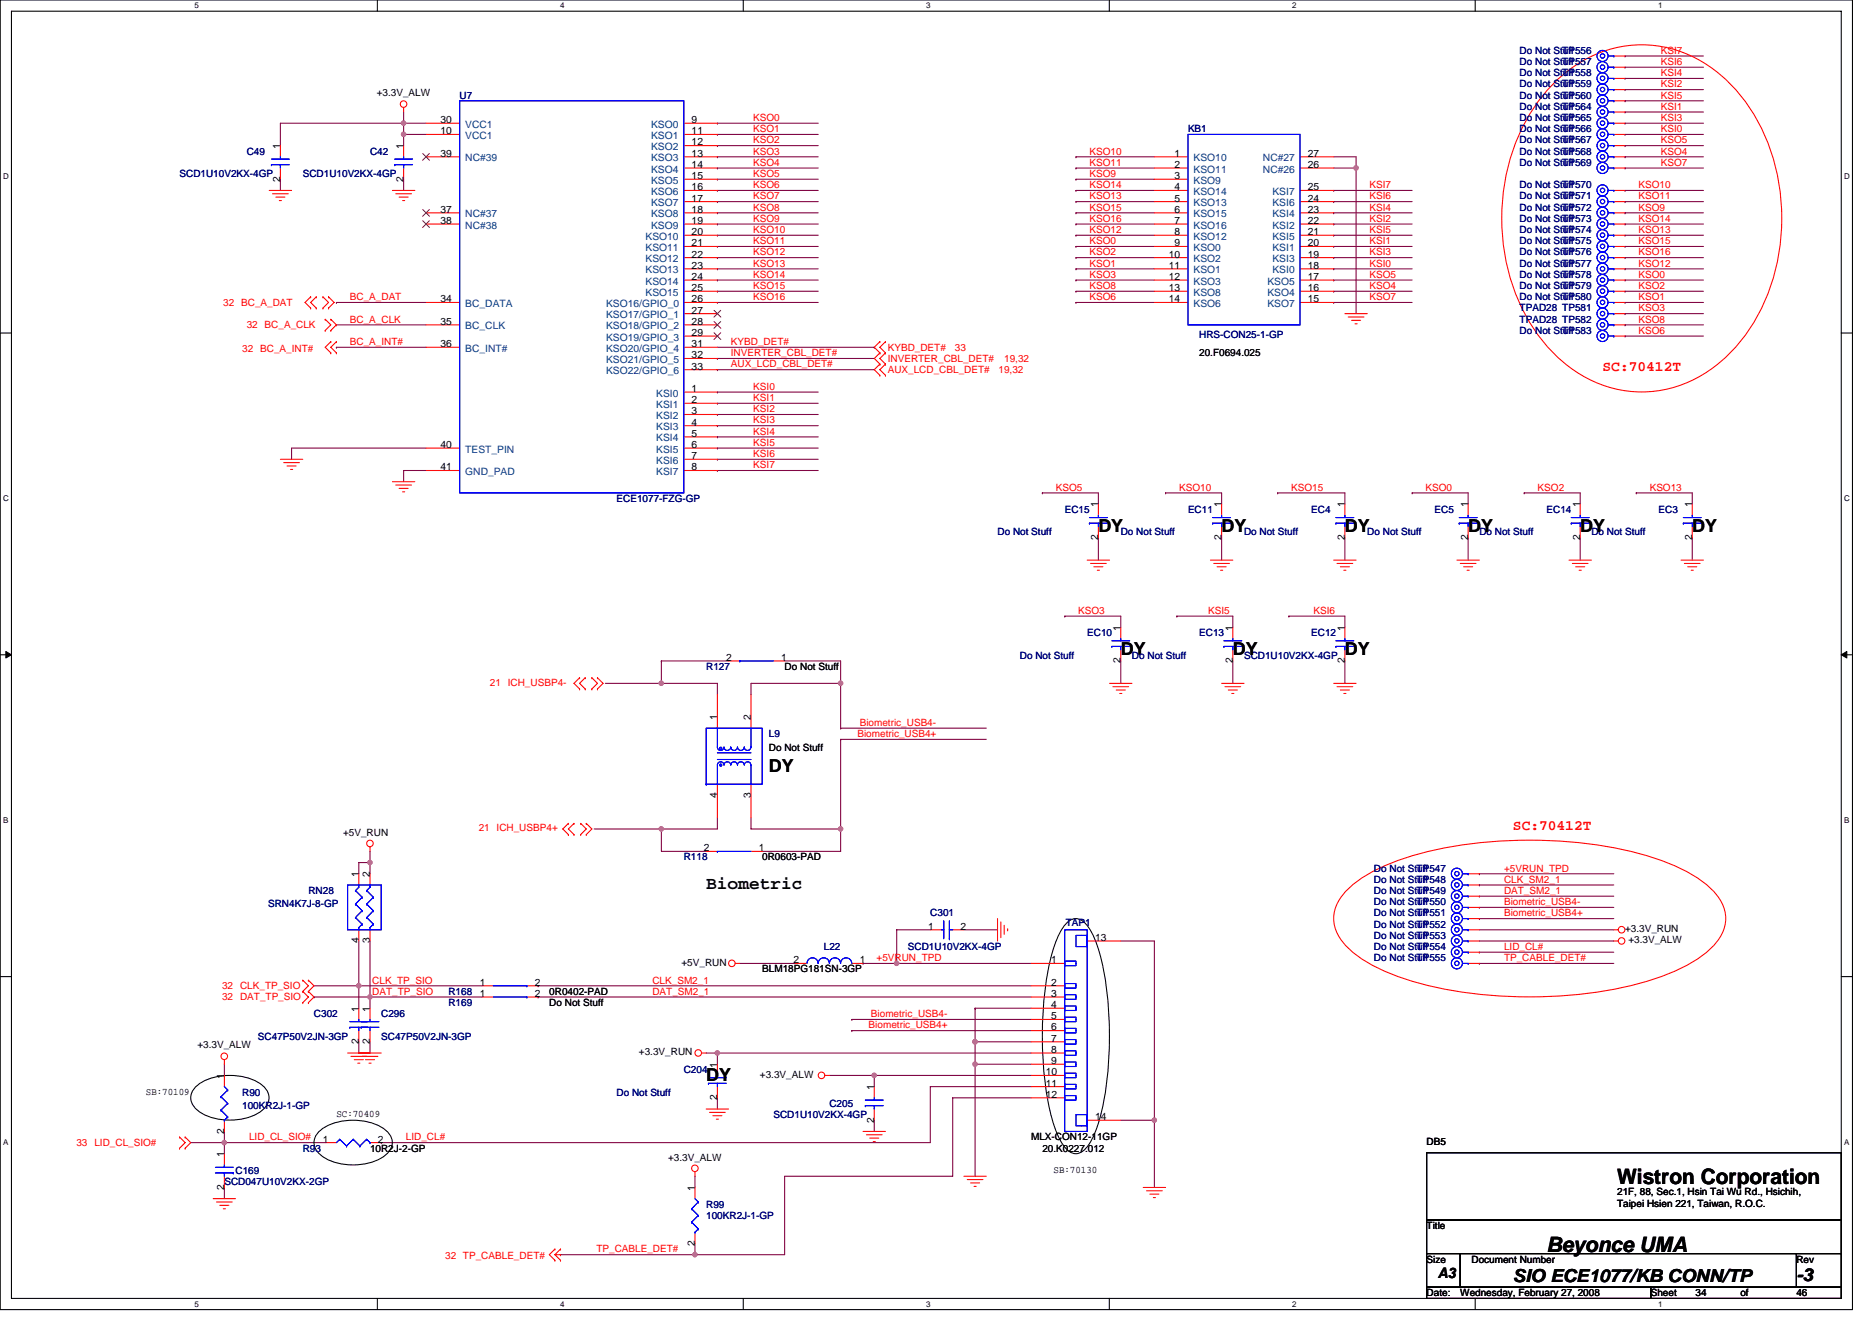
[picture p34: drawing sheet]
<svg xmlns="http://www.w3.org/2000/svg" width="297mm" height="210mm" viewBox="0 0 297 210" stroke-linecap="round" stroke-linejoin="round" font-family="sans-serif">
<defs><g id="words">
<g font-size="3.4">
<text x="256.6" y="187.9">Wistron Corporation</text>
<text x="245.4" y="198.7">Beyonce UMA</text>
</g>
<g font-size="2.8">
<text x="174.3" y="84.4">DY</text>
<text x="193.8" y="84.4">DY</text>
<text x="213.4" y="84.4">DY</text>
<text x="233" y="84.4">DY</text>
<text x="250.7" y="84.4">DY</text>
<text x="268.5" y="84.4">DY</text>
<text x="177.8" y="104">DY</text>
<text x="195.6" y="104">DY</text>
<text x="213.4" y="104">DY</text>
<text x="122" y="122.5">DY</text>
<text x="112.1" y="141">Biometric</text>
<text x="112.1" y="171.6">DY</text>
<text x="240.1" y="203.5">SIO ECE1077/KB CONN/TP</text>
<text x="285" y="203.3">-3</text>
</g>
<g font-size="2.3" fill="#f00">
<text x="254.3" y="58.8">SC:70412T</text>
<text x="240.1" y="131.7">SC:70412T</text>
</g>
<text font-size="2.3" x="228.2" y="202.9">A3</text>
<g font-size="1.6" fill="#000080">
<text x="241.1" y="8.5">Do Not Stuff</text>
<text x="241.1" y="10.3">Do Not Stuff</text>
<text x="247.9" y="8.5">TP556</text>
<text x="247.9" y="10.3">TP557</text>
<text x="72.9" y="15.6">U7</text>
<text x="241.1" y="12.1">Do Not Stuff</text>
<text x="241.1" y="13.9">Do Not Stuff</text>
<text x="241.1" y="15.6">Do Not Stuff</text>
<text x="241.1" y="17.4">Do Not Stuff</text>
<text x="247.9" y="12.1">TP558</text>
<text x="247.9" y="13.9">TP559</text>
<text x="247.9" y="15.6">TP560</text>
<text x="247.9" y="17.4">TP564</text>
<text x="188.5" y="21">KB1</text>
<text x="241.1" y="19.2">Do Not Stuff</text>
<text x="241.1" y="21">Do Not Stuff</text>
<text x="241.1" y="22.8">Do Not Stuff</text>
<text x="247.9" y="19.2">TP565</text>
<text x="247.9" y="21">TP566</text>
<text x="247.9" y="22.8">TP567</text>
<text x="28.5" y="28.1">SCD1U10V2KX-4GP</text>
<text x="39.2" y="24.5">C49</text>
<text x="48" y="28.1">SCD1U10V2KX-4GP</text>
<text x="58.7" y="24.5">C42</text>
<text x="241.1" y="29.9">Do Not Stuff</text>
<text x="241.1" y="24.5">Do Not Stuff</text>
<text x="241.1" y="26.3">Do Not Stuff</text>
<text x="247.9" y="29.9">TP570</text>
<text x="247.9" y="24.5">TP568</text>
<text x="247.9" y="26.3">TP569</text>
<text x="241.1" y="31.6">Do Not Stuff</text>
<text x="241.1" y="33.4">Do Not Stuff</text>
<text x="241.1" y="35.2">Do Not Stuff</text>
<text x="247.9" y="31.6">TP571</text>
<text x="247.9" y="33.4">TP572</text>
<text x="247.9" y="35.2">TP573</text>
<text x="241.1" y="37">Do Not Stuff</text>
<text x="241.1" y="38.8">Do Not Stuff</text>
<text x="241.1" y="40.5">Do Not Stuff</text>
<text x="247.9" y="37">TP574</text>
<text x="247.9" y="38.8">TP575</text>
<text x="247.9" y="40.5">TP576</text>
<text x="241.1" y="44.1">Do Not Stuff</text>
<text x="241.1" y="45.9">Do Not Stuff</text>
<text x="241.1" y="47.6">Do Not Stuff</text>
<text x="241.1" y="42.3">Do Not Stuff</text>
<text x="247.9" y="44.1">TP578</text>
<text x="247.9" y="45.9">TP579</text>
<text x="247.9" y="47.6">TP580</text>
<text x="247.9" y="42.3">TP577</text>
<text x="190.3" y="53.7">HRS-CON25-1-GP</text>
<text x="241.1" y="49.4">TPAD28 TP581</text>
<text x="241.1" y="51.2">TPAD28 TP582</text>
<text x="241.1" y="53">Do Not Stuff</text>
<text x="247.9" y="53">TP583</text>
<text x="97.8" y="79.7">ECE1077-FZG-GP</text>
<text x="168.9" y="81.4">EC15</text>
<text x="188.5" y="81.4">EC11</text>
<text x="208.1" y="81.4">EC4</text>
<text x="227.6" y="81.4">EC5</text>
<text x="245.4" y="81.4">EC14</text>
<text x="263.2" y="81.4">EC3</text>
<text x="158.3" y="85">Do Not Stuff</text>
<text x="177.8" y="85">Do Not Stuff</text>
<text x="197.4" y="85">Do Not Stuff</text>
<text x="217" y="85">Do Not Stuff</text>
<text x="234.7" y="85">Do Not Stuff</text>
<text x="252.5" y="85">Do Not Stuff</text>
<text x="172.5" y="101">EC10</text>
<text x="190.3" y="101">EC13</text>
<text x="208.1" y="101">EC12</text>
<text x="112.1" y="106.3">R127</text>
<text x="161.8" y="104.5">Do Not Stuff</text>
<text x="179.6" y="104.5">Do Not Stuff</text>
<text x="197.4" y="104.5">SCD1U10V2KX-4GP</text>
<text x="122" y="117">L9</text>
<text x="108.5" y="136.5">R118</text>
<text x="48.9" y="141.9">RN28</text>
<text x="218" y="138.3">Do Not Stuff</text>
<text x="218" y="140.1">Do Not Stuff</text>
<text x="218" y="141.9">Do Not Stuff</text>
<text x="218" y="143.7">Do Not Stuff</text>
<text x="224.8" y="138.3">TP547</text>
<text x="224.8" y="140.1">TP548</text>
<text x="224.8" y="141.9">TP549</text>
<text x="224.8" y="143.7">TP550</text>
<text x="42.5" y="144">SRN4K7J-8-GP</text>
<text x="147.6" y="145.4">C301</text>
<text x="169.1" y="147">TAP1</text>
<text x="218" y="145.4">Do Not Stuff</text>
<text x="218" y="147.2">Do Not Stuff</text>
<text x="218" y="149">Do Not Stuff</text>
<text x="224.8" y="145.4">TP551</text>
<text x="224.8" y="147.2">TP552</text>
<text x="224.8" y="149">TP553</text>
<text x="130.7" y="150.8">L22</text>
<text x="144.1" y="150.8">SCD1U10V2KX-4GP</text>
<text x="218" y="150.8">Do Not Stuff</text>
<text x="218" y="152.5">Do Not Stuff</text>
<text x="224.8" y="150.8">TP554</text>
<text x="224.8" y="152.5">TP555</text>
<text x="49.8" y="161.4">C302</text>
<text x="60.5" y="161.4">C296</text>
<text x="71.2" y="157.9">R168</text>
<text x="71.2" y="159.7">R169</text>
<text x="40.9" y="165">SC47P50V2JN-3GP</text>
<text x="60.5" y="165">SC47P50V2JN-3GP</text>
<text x="38.4" y="173.9">R90</text>
<text x="97.8" y="173.9">Do Not Stuff</text>
<text x="108.5" y="170.3">C204</text>
<text x="38.4" y="176">100KR2J-1-GP</text>
<text x="122.7" y="177.4">SCD1U10V2KX-4GP</text>
<text x="131.6" y="175.7">C205</text>
<text x="48" y="182.8">R93</text>
<text x="35.6" y="188.1">SCD047U10V2KX-2GP</text>
<text x="37.4" y="186.3">C169</text>
<text x="112.1" y="191.7">R99</text>
<text x="112.1" y="193.4">100KR2J-1-GP</text>
</g>
<g font-size="1.6" fill="#f00">
<text x="263.5" y="8.5">KSI7</text>
<text x="263.5" y="10.3">KSI6</text>
<text x="263.5" y="17.4">KSI1</text>
<text x="263.5" y="13.9">KSI2</text>
<text x="263.5" y="15.6">KSI5</text>
<text x="263.5" y="12.1">KSI4</text>
<text x="119.5" y="19.2">KSO0</text>
<text x="119.5" y="21">KSO1</text>
<text x="119.5" y="22.8">KSO2</text>
<text x="263.5" y="21">KSI0</text>
<text x="263.5" y="22.8">KSO5</text>
<text x="263.5" y="19.2">KSI3</text>
<text x="119.5" y="26.3">KSO4</text>
<text x="119.5" y="28.1">KSO5</text>
<text x="119.5" y="29.9">KSO6</text>
<text x="119.5" y="24.5">KSO3</text>
<text x="172.9" y="28.1">KSO9</text>
<text x="172.9" y="29.9">KSO14</text>
<text x="172.9" y="26.3">KSO11</text>
<text x="172.9" y="24.5">KSO10</text>
<text x="217.3" y="29.9">KSI7</text>
<text x="260" y="29.9">KSO10</text>
<text x="263.5" y="26.3">KSO7</text>
<text x="263.5" y="24.5">KSO4</text>
<text x="119.5" y="31.6">KSO7</text>
<text x="119.5" y="33.4">KSO8</text>
<text x="119.5" y="35.2">KSO9</text>
<text x="172.9" y="31.6">KSO13</text>
<text x="172.9" y="33.4">KSO15</text>
<text x="172.9" y="35.2">KSO16</text>
<text x="217.3" y="35.2">KSI2</text>
<text x="217.3" y="33.4">KSI4</text>
<text x="217.3" y="31.6">KSI6</text>
<text x="260" y="33.4">KSO9</text>
<text x="260" y="35.2">KSO14</text>
<text x="260" y="31.6">KSO11</text>
<text x="119.5" y="40.5">KSO12</text>
<text x="119.5" y="37">KSO10</text>
<text x="119.5" y="38.8">KSO11</text>
<text x="172.9" y="38.8">KSO0</text>
<text x="172.9" y="40.5">KSO2</text>
<text x="172.9" y="37">KSO12</text>
<text x="217.3" y="38.8">KSI1</text>
<text x="217.3" y="37">KSI5</text>
<text x="217.3" y="40.5">KSI3</text>
<text x="260" y="37">KSO13</text>
<text x="260" y="38.8">KSO15</text>
<text x="260" y="40.5">KSO16</text>
<text x="55.5" y="47.6">BC_A_DAT</text>
<text x="119.5" y="42.3">KSO13</text>
<text x="119.5" y="44.1">KSO14</text>
<text x="119.5" y="45.9">KSO15</text>
<text x="119.5" y="47.6">KSO16</text>
<text x="172.9" y="42.3">KSO1</text>
<text x="172.9" y="44.1">KSO3</text>
<text x="172.9" y="45.9">KSO8</text>
<text x="172.9" y="47.6">KSO6</text>
<text x="217.3" y="47.6">KSO7</text>
<text x="217.3" y="45.9">KSO4</text>
<text x="217.3" y="42.3">KSI0</text>
<text x="217.3" y="44.1">KSO5</text>
<text x="260" y="44.1">KSO0</text>
<text x="260" y="47.6">KSO1</text>
<text x="260" y="45.9">KSO2</text>
<text x="260" y="42.3">KSO12</text>
<text x="35.4" y="48.5">32 BC_A_DAT</text>
<text x="39.2" y="52.1">32 BC_A_CLK</text>
<text x="55.5" y="51.2">BC_A_CLK</text>
<text x="260" y="49.4">KSO3</text>
<text x="260" y="51.2">KSO8</text>
<text x="260" y="53">KSO6</text>
<text x="38.4" y="55.8">32 BC_A_INT#</text>
<text x="55.5" y="54.8">BC_A_INT#</text>
<text x="116" y="56.5">INVERTER_CBL_DET#</text>
<text x="116" y="58.3">AUX_LCD_CBL_DET#</text>
<text x="116" y="54.8">KYBD_DET#</text>
<text x="140.9" y="57.4">INVERTER_CBL_DET#</text>
<text x="140.9" y="59.2">AUX_LCD_CBL_DET#</text>
<text x="140.9" y="55.6">KYBD_DET#</text>
<text x="151.5" y="55.6">33</text>
<text x="158.4" y="59.2">19,32</text>
<text x="159.3" y="57.4">19,32</text>
<text x="119.5" y="61.9">KSI0</text>
<text x="119.5" y="63.6">KSI1</text>
<text x="119.5" y="65.4">KSI2</text>
<text x="119.5" y="69">KSI4</text>
<text x="119.5" y="70.8">KSI5</text>
<text x="119.5" y="67.2">KSI3</text>
<text x="119.5" y="72.5">KSI6</text>
<text x="119.5" y="74.3">KSI7</text>
<text x="167.5" y="77.9">KSO5</text>
<text x="187.1" y="77.9">KSO10</text>
<text x="204.9" y="77.9">KSO15</text>
<text x="226.2" y="77.9">KSO0</text>
<text x="244" y="77.9">KSO2</text>
<text x="261.8" y="77.9">KSO13</text>
<text x="171.1" y="97.4">KSO3</text>
<text x="191.7" y="97.4">KSI5</text>
<text x="208.4" y="97.4">KSI6</text>
<text x="77.7" y="108.8">21 ICH_USBP4-</text>
<text x="136.1" y="117">Biometric_USB4+</text>
<text x="136.4" y="115.2">Biometric_USB4-</text>
<text x="76" y="131.9">21 ICH_USBP4+</text>
<text x="238.7" y="138.3">+5VRUN_TPD</text>
<text x="238.7" y="141.9">DAT_SM2_1</text>
<text x="238.7" y="140.1">CLK_SM2_1</text>
<text x="238.7" y="143.7">Biometric_USB4-</text>
<text x="238.7" y="145.4">Biometric_USB4+</text>
<text x="139.1" y="152.5">+5VRUN_TPD</text>
<text x="238.7" y="152.5">TP_CABLE_DET#</text>
<text x="238.7" y="150.8">LID_CL#</text>
<text x="35.2" y="157">32 CLK_TP_SIO</text>
<text x="35.2" y="158.8">32 DAT_TP_SIO</text>
<text x="59.1" y="157.9">DAT_TP_SIO</text>
<text x="59.1" y="156.1">CLK_TP_SIO</text>
<text x="103.5" y="157.9">DAT_SM2_1</text>
<text x="103.5" y="156.1">CLK_SM2_1</text>
<text x="138.2" y="161.4">Biometric_USB4-</text>
<text x="137.8" y="163.2">Biometric_USB4+</text>
<text x="12.1" y="181.9">33 LID_CL_SIO#</text>
<text x="39.5" y="181">LID_CL_SIO#</text>
<text x="64.4" y="181">LID_CL#</text>
<text x="70.6" y="199.8">32 TP_CABLE_DET#</text>
<text x="94.6" y="198.8">TP_CABLE_DET#</text>
</g>
<g font-size="1.6">
<text x="59.8" y="15.3">+3.3V_ALW</text>
<text x="44.5" y="23.6" transform="rotate(-90 44.5 23.6)">1</text>
<text x="64" y="23.6" transform="rotate(-90 64 23.6)">1</text>
<text x="69.9" y="19.5">30</text>
<text x="69.9" y="21.3">10</text>
<text x="109.7" y="19.5">9</text>
<text x="109.7" y="21.3">11</text>
<text x="109.7" y="23.1">12</text>
<text x="44.5" y="28.8" transform="rotate(-90 44.5 28.8)">2</text>
<text x="64" y="28.8" transform="rotate(-90 64 28.8)">2</text>
<text x="69.9" y="24.9">39</text>
<text x="109.7" y="24.9">13</text>
<text x="109.7" y="26.6">14</text>
<text x="109.7" y="28.4">15</text>
<text x="186.4" y="24.9">1</text>
<text x="186.4" y="26.6">2</text>
<text x="186.4" y="28.4">3</text>
<text x="207.5" y="26.6">26</text>
<text x="207.5" y="24.9">27</text>
<text x="69.9" y="33.8">37</text>
<text x="69.9" y="35.5">38</text>
<text x="109.7" y="30.2">16</text>
<text x="109.7" y="32">17</text>
<text x="109.7" y="33.8">18</text>
<text x="109.7" y="35.5">19</text>
<text x="186.4" y="30.2">4</text>
<text x="186.4" y="32">5</text>
<text x="186.4" y="33.8">6</text>
<text x="186.4" y="35.5">7</text>
<text x="207.5" y="35.5">22</text>
<text x="207.5" y="33.8">23</text>
<text x="207.5" y="32">24</text>
<text x="207.5" y="30.2">25</text>
<text x="109.7" y="37.3">20</text>
<text x="109.7" y="39.1">21</text>
<text x="109.7" y="40.9">22</text>
<text x="185.5" y="40.9">10</text>
<text x="186.4" y="37.3">8</text>
<text x="186.4" y="39.1">9</text>
<text x="207.5" y="40.9">19</text>
<text x="207.5" y="39.1">20</text>
<text x="207.5" y="37.3">21</text>
<text x="69.9" y="48">34</text>
<text x="109.7" y="48">26</text>
<text x="109.7" y="42.7">23</text>
<text x="109.7" y="44.4">24</text>
<text x="109.7" y="46.2">25</text>
<text x="185.5" y="42.7">11</text>
<text x="185.5" y="44.4">12</text>
<text x="185.5" y="46.2">13</text>
<text x="185.5" y="48">14</text>
<text x="207.5" y="42.7">18</text>
<text x="207.5" y="48">15</text>
<text x="207.5" y="46.2">16</text>
<text x="207.5" y="44.4">17</text>
<text x="69.9" y="51.5">35</text>
<text x="109.7" y="49.8">27</text>
<text x="109.7" y="51.5">28</text>
<text x="109.7" y="53.3">29</text>
<text x="69.9" y="55.1">36</text>
<text x="109.7" y="55.1">31</text>
<text x="109.7" y="56.9">32</text>
<text x="109.7" y="58.7">33</text>
<text x="190.3" y="56.5">20.F0694.025</text>
<text x="109.7" y="62.2">1</text>
<text x="109.7" y="64">2</text>
<text x="109.7" y="65.8">3</text>
<text x="69.9" y="71.1">40</text>
<text x="109.7" y="67.5">4</text>
<text x="109.7" y="69.3">5</text>
<text x="109.7" y="71.1">6</text>
<text x="69.9" y="74.7">41</text>
<text x="109.7" y="72.9">7</text>
<text x="109.7" y="74.7">8</text>
<text x="174.3" y="80.5" transform="rotate(-90 174.3 80.5)">1</text>
<text x="193.8" y="80.5" transform="rotate(-90 193.8 80.5)">1</text>
<text x="213.4" y="80.5" transform="rotate(-90 213.4 80.5)">1</text>
<text x="232.9" y="80.5" transform="rotate(-90 232.9 80.5)">1</text>
<text x="250.7" y="80.5" transform="rotate(-90 250.7 80.5)">1</text>
<text x="268.5" y="80.5" transform="rotate(-90 268.5 80.5)">1</text>
<text x="174.3" y="85.7" transform="rotate(-90 174.3 85.7)">2</text>
<text x="193.8" y="85.7" transform="rotate(-90 193.8 85.7)">2</text>
<text x="213.4" y="85.7" transform="rotate(-90 213.4 85.7)">2</text>
<text x="232.9" y="85.7" transform="rotate(-90 232.9 85.7)">2</text>
<text x="250.7" y="85.7" transform="rotate(-90 250.7 85.7)">2</text>
<text x="268.5" y="85.7" transform="rotate(-90 268.5 85.7)">2</text>
<text x="177.8" y="100.1" transform="rotate(-90 177.8 100.1)">1</text>
<text x="195.6" y="100.1" transform="rotate(-90 195.6 100.1)">1</text>
<text x="213.4" y="100.1" transform="rotate(-90 213.4 100.1)">1</text>
<text x="115.2" y="104.9">2</text>
<text x="124" y="104.9">1</text>
<text x="124.5" y="106.3">Do Not Stuff</text>
<text x="177.8" y="105.3" transform="rotate(-90 177.8 105.3)">2</text>
<text x="195.6" y="105.3" transform="rotate(-90 195.6 105.3)">2</text>
<text x="213.4" y="105.3" transform="rotate(-90 213.4 105.3)">2</text>
<text x="113.8" y="114.3" transform="rotate(-90 113.8 114.3)">1</text>
<text x="119.1" y="114.3" transform="rotate(-90 119.1 114.3)">2</text>
<text x="122" y="119.1">Do Not Stuff</text>
<text x="113.8" y="126.6" transform="rotate(-90 113.8 126.6)">4</text>
<text x="119.1" y="126.6" transform="rotate(-90 119.1 126.6)">3</text>
<text x="54.4" y="132.6">+5V_RUN</text>
<text x="111.7" y="135.1">2</text>
<text x="120.4" y="135.1">1</text>
<text x="120.9" y="136.5">0R0603-PAD</text>
<text x="56.9" y="139.2" transform="rotate(-90 56.9 139.2)">1</text>
<text x="58.7" y="139.2" transform="rotate(-90 58.7 139.2)">2</text>
<text x="56.9" y="149.7" transform="rotate(-90 56.9 149.7)">4</text>
<text x="58.7" y="149.7" transform="rotate(-90 58.7 149.7)">3</text>
<text x="147.3" y="147.6">1</text>
<text x="152.4" y="147.6">2</text>
<text x="173.8" y="149.3">13</text>
<text x="257.8" y="147.9">+3.3V_RUN</text>
<text x="258.4" y="149.7">+3.3V_ALW</text>
<text x="108.1" y="153.3">+5V_RUN</text>
<text x="120.9" y="154.3">BLM18PG181SN-3GP</text>
<text x="125.9" y="152.9">2</text>
<text x="136.4" y="152.9">1</text>
<text x="166.8" y="152.9">1</text>
<text x="56.9" y="160.5" transform="rotate(-90 56.9 160.5)">1</text>
<text x="58.7" y="160.5" transform="rotate(-90 58.7 160.5)">1</text>
<text x="76.1" y="156.4">1</text>
<text x="76.1" y="158.2">1</text>
<text x="84.9" y="156.4">2</text>
<text x="84.9" y="158.2">2</text>
<text x="87.2" y="157.9">0R0402-PAD</text>
<text x="87.2" y="159.7">Do Not Stuff</text>
<text x="166.8" y="160">4</text>
<text x="166.8" y="158.2">3</text>
<text x="166.8" y="156.4">2</text>
<text x="166.8" y="161.8">5</text>
<text x="31.3" y="166.4">+3.3V_ALW</text>
<text x="56.9" y="165.7" transform="rotate(-90 56.9 165.7)">2</text>
<text x="58.7" y="165.7" transform="rotate(-90 58.7 165.7)">2</text>
<text x="101.4" y="167.5">+3.3V_RUN</text>
<text x="166.8" y="163.6">6</text>
<text x="166.8" y="165.3">7</text>
<text x="166.8" y="167.1">8</text>
<text x="23.2" y="173.7">SB:70109</text>
<text x="35.6" y="171.2" transform="rotate(-90 35.6 171.2)">1</text>
<text x="113.8" y="169.4" transform="rotate(-90 113.8 169.4)">1</text>
<text x="120.6" y="171">+3.3V_ALW</text>
<text x="138.7" y="173" transform="rotate(-90 138.7 173)">1</text>
<text x="165.9" y="170.7">10</text>
<text x="165.9" y="172.4">11</text>
<text x="166.8" y="168.9">9</text>
<text x="35.6" y="180" transform="rotate(-90 35.6 180)">2</text>
<text x="53.4" y="177.3">SC:70409</text>
<text x="113.8" y="174.6" transform="rotate(-90 113.8 174.6)">2</text>
<text x="138.7" y="178.2" transform="rotate(-90 138.7 178.2)">2</text>
<text x="165.9" y="174.2">12</text>
<text x="173.8" y="177.8">14</text>
<text x="35.6" y="183.7" transform="rotate(-90 35.6 183.7)">1</text>
<text x="51.2" y="181.3">1</text>
<text x="58.7" y="182.8">10R2J-2-GP</text>
<text x="60" y="181.3">2</text>
<text x="106" y="184.2">+3.3V_ALW</text>
<text x="163.6" y="181">MLX-CON12-11GP</text>
<text x="165.4" y="182.8">20.K0227.012</text>
<text x="226.4" y="181.7">DB5</text>
<text x="35.6" y="188.8" transform="rotate(-90 35.6 188.8)">2</text>
<text x="110.3" y="189" transform="rotate(-90 110.3 189)">1</text>
<text x="167.2" y="186.2">SB:70130</text>
<text x="256.6" y="189.7">21F, 88, Sec.1, Hsin Tai Wu Rd., Hsichih,</text>
<text x="256.6" y="191.5">Taipei Hsien 221, Taiwan, R.O.C.</text>
<text x="110.3" y="197.7" transform="rotate(-90 110.3 197.7)">2</text>
<text x="226.4" y="195.1">Title</text>
<text x="226.4" y="200.4">Size</text>
<text x="233.5" y="200.4">Document Number</text>
<text x="285" y="200.4">Rev</text>
<text x="226.4" y="205.7">Date:</text>
<text x="231.7" y="205.7">Wednesday, February 27, 2008</text>
<text x="261.9" y="205.7">Sheet</text>
<text x="269" y="205.7">34</text>
<text x="276.2" y="205.7">of</text>
<text x="285" y="205.7">46</text>
</g>
<g font-size="1.6" fill="#004080">
<text x="73.8" y="20.3">VCC1</text>
<text x="73.8" y="22.1">VCC1</text>
<text x="103.3" y="20.3">KSO0</text>
<text x="103.3" y="22.1">KSO1</text>
<text x="103.3" y="23.8">KSO2</text>
<text x="73.8" y="25.6">NC#39</text>
<text x="103.3" y="25.6">KSO3</text>
<text x="103.3" y="27.4">KSO4</text>
<text x="103.3" y="29.2">KSO5</text>
<text x="189.4" y="25.6">KSO10</text>
<text x="189.4" y="27.4">KSO11</text>
<text x="189.4" y="29.2">KSO9</text>
<text x="200.4" y="27.4">NC#26</text>
<text x="200.4" y="25.6">NC#27</text>
<text x="73.8" y="34.5">NC#37</text>
<text x="103.3" y="30.9">KSO6</text>
<text x="103.3" y="32.7">KSO7</text>
<text x="103.3" y="34.5">KSO8</text>
<text x="189.4" y="30.9">KSO14</text>
<text x="189.4" y="32.7">KSO13</text>
<text x="189.4" y="34.5">KSO15</text>
<text x="201.9" y="34.5">KSI4</text>
<text x="201.9" y="32.7">KSI6</text>
<text x="201.9" y="30.9">KSI7</text>
<text x="73.8" y="36.3">NC#38</text>
<text x="102.4" y="38.1">KSO10</text>
<text x="102.4" y="39.8">KSO11</text>
<text x="102.4" y="41.6">KSO12</text>
<text x="103.3" y="36.3">KSO9</text>
<text x="189.4" y="36.3">KSO16</text>
<text x="189.4" y="38.1">KSO12</text>
<text x="189.4" y="39.8">KSO0</text>
<text x="189.4" y="41.6">KSO2</text>
<text x="201.9" y="41.6">KSI3</text>
<text x="201.9" y="39.8">KSI1</text>
<text x="201.9" y="38.1">KSI5</text>
<text x="201.9" y="36.3">KSI2</text>
<text x="102.4" y="43.4">KSO13</text>
<text x="102.4" y="45.2">KSO14</text>
<text x="102.4" y="46.9">KSO15</text>
<text x="189.4" y="43.4">KSO1</text>
<text x="189.4" y="45.2">KSO3</text>
<text x="189.4" y="46.9">KSO8</text>
<text x="201.1" y="46.9">KSO4</text>
<text x="201.1" y="45.2">KSO5</text>
<text x="201.9" y="43.4">KSI0</text>
<text x="73.8" y="48.7">BC_DATA</text>
<text x="73.8" y="52.3">BC_CLK</text>
<text x="96.2" y="48.7">KSO16/GPIO_0</text>
<text x="96.2" y="50.5">KSO17/GPIO_1</text>
<text x="96.2" y="52.3">KSO18/GPIO_2</text>
<text x="189.4" y="48.7">KSO6</text>
<text x="201.1" y="48.7">KSO7</text>
<text x="73.8" y="55.8">BC_INT#</text>
<text x="96.2" y="54.1">KSO19/GPIO_3</text>
<text x="96.2" y="55.8">KSO20/GPIO_4</text>
<text x="96.2" y="57.6">KSO21/GPIO_5</text>
<text x="96.2" y="59.4">KSO22/GPIO_6</text>
<text x="104.1" y="62.9">KSI0</text>
<text x="104.1" y="64.7">KSI1</text>
<text x="73.8" y="71.8">TEST_PIN</text>
<text x="104.1" y="66.5">KSI2</text>
<text x="104.1" y="68.3">KSI3</text>
<text x="104.1" y="70.1">KSI4</text>
<text x="104.1" y="71.8">KSI5</text>
<text x="73.8" y="75.4">GND_PAD</text>
<text x="104.1" y="73.6">KSI6</text>
<text x="104.1" y="75.4">KSI7</text>
</g>
<g font-size="1.3">
<text x="30.8" y="1.3">5</text>
<text x="88.9" y="1.3">4</text>
<text x="147" y="1.3">3</text>
<text x="205" y="1.3">2</text>
<text x="263.1" y="1.3">1</text>
<text x=".5" y="28.4">D</text>
<text x="292.6" y="28.4">D</text>
<text x=".5" y="79.5">C</text>
<text x="292.6" y="79.5">C</text>
<text x=".5" y="130.6">B</text>
<text x="292.6" y="130.6">B</text>
<text x=".5" y="181.7">A</text>
<text x="292.6" y="181.7">A</text>
<text x="30.8" y="207.4">5</text>
<text x="88.9" y="207.4">4</text>
<text x="147" y="207.4">3</text>
<text x="205" y="207.4">2</text>
<text x="263.1" y="207.4">1</text>
</g>
</g></defs>
<path d="M0 0h293.9v207.9h-293.9zM1.8 1.8h290.4v204.3h-290.4z" fill="none" stroke="#000" stroke-width=".17"/>
<g fill="#fff">
<path d="M30.8 .2h.7v1.4h-.7z"/>
<path d="M30.8 206.3h.7v1.4h-.7z"/>
</g>
<path d="M59.9 0v1.8M59.9 206.1v1.8" fill="none" stroke="#000" stroke-width=".17"/>
<g fill="#fff">
<path d="M88.9 .2h.7v1.4h-.7z"/>
<path d="M88.9 206.3h.7v1.4h-.7z"/>
</g>
<path d="M117.9 0v1.8M117.9 206.1v1.8" fill="none" stroke="#000" stroke-width=".17"/>
<g fill="#fff">
<path d="M147 .2h.7v1.4h-.7z"/>
<path d="M147 206.3h.7v1.4h-.7z"/>
</g>
<path d="M176 0v1.8M176 206.1v1.8" fill="none" stroke="#000" stroke-width=".17"/>
<g fill="#fff">
<path d="M205 .2h.7v1.4h-.7z"/>
<path d="M205 206.3h.7v1.4h-.7z"/>
</g>
<path d="M234.1 0v1.8M234.1 206.1v1.8" fill="none" stroke="#000" stroke-width=".17"/>
<g fill="#fff">
<path d="M263.1 .2h.7v1.4h-.7z"/>
<path d="M263.1 206.3h.7v1.4h-.7z"/>
<path d="M.5 27.3h.9v1.4h-.9z"/>
<path d="M292.6 27.3h.9v1.4h-.9z"/>
<path d="M.5 78.4h.9v1.4h-.9z"/>
<path d="M292.6 78.4h.9v1.4h-.9z"/>
</g>
<path d="M0 52.9h1.8M292.2 52.9h1.7" fill="none" stroke="#000" stroke-width=".17"/>
<g fill="#fff">
<path d="M.5 129.5h.8v1.4h-.8z"/>
<path d="M292.6 129.5h.9v1.4h-.9z"/>
</g>
<path d="M0 103.9h1.8M292.2 103.9h1.7" fill="none" stroke="#000" stroke-width=".17"/>
<path d="M.9 103.4l.9 .5-.9 .5zM292.2 103.9l.8-.5v1z" fill="#000" stroke="#000" stroke-width=".16"/>
<g fill="#fff">
<path d="M.5 180.5h.8v1.4h-.8z"/>
<path d="M292.6 180.5h.9v1.4h-.9z"/>
</g>
<path d="M0 155h1.8M169 146.7a1.97 1.97 0 0 1 3.4 0 16 16 0 0 1 2.6 6.7 58.4 58.4 0 0 1-.3 23.6 11 11 0 0 1-2.9 5.7 1.87 1.87 0 0 1-2.8-.5 16 16 0 0 1-2.6-6.7 58.8 58.8 0 0 1 .4-23.6 14.4 14.4 0 0 1 2.2-5.2zM292.2 155h1.7M31.1 172.4a9 9 0 0 1 8.5-1.2 4.6 4.6 0 0 1 3 2.4 2.54 2.54 0 0 1-1.4 2.9 9.6 9.6 0 0 1-9.5 0 2.47 2.47 0 0 1-.6-4.1zM50.7 179.6a9 9 0 0 1 8.5-1.3 4.6 4.6 0 0 1 2.9 2.4 2.54 2.54 0 0 1-1.3 2.9 9.6 9.6 0 0 1-9.5 0 2.47 2.47 0 0 1-.6-4zM226.4 199h5.3v5.3h-5.3zM226.4 183h65.8v10.6h-65.8zM226.4 193.6h65.8v5.4h-65.8zM231.7 199h53.3v5.3h-53.3zM285 199h7.2v5.3h-7.2zM226.4 204.3h35.5v1.8h-35.5zM261.9 204.3h30.3v1.8h-30.3z" fill="none" stroke="#000" stroke-width=".17"/>
<g fill="none" stroke="#800040" stroke-width=".17">
<path d="M64 19.6h.1M64 19.6v1.7M64 19.6h-19.5v3.5M64 17.8v1.8M64 19.6h3.6M113.8 19.6h.1M113.8 19.6h16M257.8 8.9h.1M257.8 17.8h.1M257.8 14.2h.1M257.8 16h.1M257.8 12.4h.1"/>
<path d="M257.8 10.7h.1M257.8 19.6h.1M257.8 19.6h12.5M257.8 8.9h12.5M257.8 17.8h12.5M257.8 14.2h12.5M257.8 16h12.5M257.8 12.4h12.5M257.8 10.7h12.5M44.5 28.4v1.8M64 28.4v1.8M64 21.3h.1"/>
<path d="M64 21.3h3.6M64 21.3v1.8M113.8 21.3h.1M113.8 26.7h.1M113.8 28.4h.1M113.8 30.2h.1M113.8 32h.1M113.8 23.1h.1M113.8 24.9h.1M113.8 33.8h.1M113.8 35.6h.1M113.8 37.3h.1"/>
<path d="M113.8 39.1h.1M113.8 30.2h16M113.8 39.1h16M113.8 35.6h16M113.8 37.3h16M113.8 33.8h16M113.8 32h16M113.8 21.3h16M113.8 26.7h16M113.8 28.4h16M113.8 24.9h16M113.8 23.1h16"/>
<path d="M170.7 39.1h.1M170.7 32h.1M170.7 33.8h.1M170.7 35.6h.1M170.7 37.3h.1M170.7 28.4h.1M170.7 30.2h.1M170.7 26.7h.1M170.7 24.9h.1M170.7 30.2h12.5M170.7 39.1h12.5M170.7 35.6h12.5"/>
<path d="M170.7 37.3h12.5M170.7 33.8h12.5M170.7 32h12.5M170.7 26.7h12.5M170.7 28.4h12.5M170.7 24.9h12.5M211.6 24.9h3.6v1.8M211.6 26.7h3.6M211.6 30.2h.1M211.6 39.1h.1M211.6 35.6h.1M211.6 37.3h.1"/>
<path d="M211.6 33.8h.1M211.6 32h.1M211.6 30.2h12.5M211.6 39.1h12.5M211.6 35.6h12.5M211.6 37.3h12.5M211.6 33.8h12.5M211.6 32h12.5M215.2 26.7h.1M215.2 26.7v23.1M257.8 37.3h.1M257.8 39.1h.1"/>
<path d="M257.8 33.8h.1M257.8 35.6h.1M257.8 32h.1M257.8 30.2h.1M257.8 26.7h.1M257.8 24.9h.1M257.8 21.3h.1M257.8 23.1h.1M257.8 30.2h12.5M257.8 39.1h12.5M257.8 35.6h12.5M257.8 37.3h12.5"/>
<path d="M257.8 33.8h12.5M257.8 32h12.5M257.8 21.3h12.5M257.8 26.7h12.5M257.8 24.9h12.5M257.8 23.1h12.5M53.4 48h.1M53.4 55.1h.1M53.4 51.6h.1M53.4 48h14.2M53.4 55.1h14.2M53.4 51.6h14.2"/>
<path d="M113.8 40.9h.1M113.8 42.7h.1M113.8 44.4h.1M113.8 46.2h.1M113.8 48h.1M113.8 56.9h.1M113.8 58.7h.1M113.8 48h16M113.8 46.2h16M113.8 42.7h16M113.8 44.4h16M113.8 40.9h16"/>
<path d="M113.8 55.1h24.9M113.8 56.9h24.9M113.8 58.7h24.9M138.7 55.1h.1M170.7 42.7h.1M170.7 40.9h.1M170.7 44.4h.1M170.7 46.2h.1M170.7 48h.1M170.7 48h12.5M170.7 46.2h12.5M170.7 42.7h12.5"/>
<path d="M170.7 44.4h12.5M170.7 40.9h12.5M211.6 48h.1M211.6 46.2h.1M211.6 42.7h.1M211.6 44.4h.1M211.6 40.9h.1M211.6 48h12.5M211.6 46.2h12.5M211.6 42.7h12.5M211.6 44.4h12.5M211.6 40.9h12.5"/>
<path d="M257.8 44.4h.1M257.8 48h.1M257.8 46.2h.1M257.8 49.8h.1M257.8 51.6h.1M257.8 53.3h.1M257.8 40.9h.1M257.8 42.7h.1M257.8 48h12.5M257.8 46.2h12.5M257.8 42.7h12.5M257.8 44.4h12.5"/>
<path d="M257.8 40.9h12.5M257.8 51.6h12.5M257.8 49.8h12.5M257.8 53.3h12.5M67.6 71.1h-21.3v1.8M67.6 74.7h-3.6v1.8M113.8 69.3h.1M113.8 71.1h.1M113.8 72.9h.1M113.8 74.7h.1M113.8 62.2h.1M113.8 64h.1"/>
<path d="M113.8 65.8h.1M113.8 67.6h.1M113.8 69.3h16M113.8 71.1h16M113.8 72.9h16M113.8 74.7h16M113.8 62.2h16M113.8 64h16M113.8 65.8h16M113.8 67.6h16M165.4 78.2h.1M165.4 78.2h8.9v1.8"/>
<path d="M185 78.2h.1M185 78.2h8.8v1.8M202.7 78.2h.1M202.7 78.2h10.7v1.8M224.1 78.2h.1M224.1 78.2h8.9v1.8M241.8 78.2h.1M241.8 78.2h8.9v1.8M259.6 78.2h.1M259.6 78.2h8.9v1.8M168.9 97.8h.1M168.9 97.8h8.9v1.8"/>
<path d="M174.3 85.3v3.6M186.7 97.8h.1M186.7 97.8h8.9v1.8M193.8 85.3v3.6M204.5 97.8h.1M204.5 97.8h8.9v1.8M213.4 85.3v3.6M233 85.3v3.6M250.7 85.3v3.6M268.5 85.3v3.6M96.1 108.5h8.8M104.9 104.9h.1"/>
<path d="M104.9 104.9h10.7M104.9 108.5h8.9v1.7M104.9 104.9v3.6M124.5 104.9h8.9v3.6M133.4 108.5h-14.2v1.7M133.4 117.3v14.3M133.4 117.3h.1M133.4 108.5h.1M133.4 115.6h.1M133.4 108.5v7.1M133.4 117.3h23.1M133.4 115.6h23.1"/>
<path d="M177.8 104.9v3.6M195.6 104.9v3.6M213.4 104.9v3.6M58.7 136.9h.1M58.7 136.9h-1.8v1.8M58.7 135.1v1.8M58.7 136.9v1.8M94.3 131.6h10.6M104.9 131.6v3.5h7.2M104.9 131.6h.1M113.8 129.8v1.8h-8.9M119.2 129.8v1.8h14.2"/>
<path d="M133.4 131.6v3.5h-12.5M133.4 131.6h.1M234.7 138.7h.1M234.7 138.7h21.4M49.8 158.2h.1M49.8 156.5h7.1M49.8 158.2h26.7M56.9 149.4v7.1M56.9 156.5v3.5M56.9 156.5h.1M56.9 156.5h19.6M58.7 149.4v8.8"/>
<path d="M58.7 158.2v1.8M58.7 158.2h.1M85.4 158.2h.1M85.4 156.5h.1M85.4 158.2h78.2M85.4 156.5h78.2M117.4 152.9h8.9M136.9 152.9h.1M136.9 152.9h26.7M142.3 152.9h.1M147.6 147.6h-5.3v5.3M152.9 147.6h5.4"/>
<path d="M177.8 149.4h5.4v28.4M234.7 152.9h.1M234.7 147.6h21.4M234.7 151.1h.1M234.7 149.4h21.4M234.7 142.2h.1M234.7 140.5h.1M234.7 145.8h.1M234.7 144h.1M234.7 152.9h21.4M234.7 151.1h21.4M234.7 142.2h21.4"/>
<path d="M234.7 140.5h21.4M234.7 145.8h21.4M234.7 144h21.4M35.6 179.6v1.8M35.6 168.9v1.8M56.9 165.4v1.7M58.7 165.4v1.7M112.1 167.1h1.7v1.8M113.8 167.1h.1M113.8 174.2v1.8M113.8 167.1h49.8M131.6 170.7h7.1"/>
<path d="M135.2 163.6h.1M135.2 161.8h.1M135.2 163.6h28.4M135.2 161.8h28.4M138.7 177.8v1.8M138.7 170.7v1.8M138.7 170.7h.1M138.7 170.7h24.9M154.7 160h8.9M154.7 160v5.4h8.9M154.7 160h.1M154.7 168.9h.1"/>
<path d="M154.7 168.9h8.9M154.7 165.4h.1M154.7 165.4v21.3M163.6 174.2h-12.4v12.5h-26.7v12.4h-14.2M163.6 172.5h-16v8.9h-87.1M177.8 177.8h5.4M183.2 177.8h.1M183.2 177.8v10.7M30.3 181.4h5.3v1.7M35.6 181.4h.1M35.6 188.5v1.7M35.6 181.4h16"/>
<path d="M60.5 181.4h.1M88.9 199.1h.1M88.9 199.1h21.4M110.3 186.7v1.8M110.3 197.4v1.7"/>
</g>
<g fill="#f0f" stroke="#f0f" stroke-width=".17">
<circle cx="215.2" cy="26.7" r=".35"/>
<circle cx="64" cy="21.3" r=".35"/>
<circle cx="142.3" cy="152.9" r=".35"/>
<circle cx="58.7" cy="158.2" r=".35"/>
<circle cx="64" cy="19.5" r=".35"/>
<circle cx="35.6" cy="181.3" r=".35"/>
<circle cx="110.3" cy="199.1" r=".35"/>
<circle cx="133.4" cy="131.6" r=".35"/>
<circle cx="133.4" cy="108.4" r=".35"/>
<circle cx="104.9" cy="131.6" r=".35"/>
<circle cx="104.9" cy="108.4" r=".35"/>
<circle cx="58.7" cy="136.9" r=".35"/>
<circle cx="154.7" cy="165.3" r=".35"/>
<circle cx="113.8" cy="167.1" r=".35"/>
<circle cx="154.7" cy="168.9" r=".35"/>
<circle cx="138.7" cy="170.7" r=".35"/>
<circle cx="183.2" cy="177.8" r=".35"/>
<circle cx="56.9" cy="156.5" r=".35"/>
</g>
<g fill="none" stroke="#f00" stroke-width=".17">
<path d="M64 17.1v.7M67.6 19.6h5.3M108.5 19.6h5.3M246 13.7a19.1 19.1 0 0 1 21.5-5.2 24.4 24.4 0 0 1 12.7 13.5 33 33 0 0 1-2.8 30.6 21.1 21.1 0 0 1-15.1 9.5 19.5 19.5 0 0 1-16.3-6.5 31.3 31.3 0 0 1-7.4-25.4 29.8 29.8 0 0 1 7.4-16.5zM256.1 8.9h1.7M256.1 10.7h1.7M256.1 12.4h1.7M256.1 14.2h1.7M256.1 16h1.7M256.1 17.8h1.7M256.1 19.6h1.7M42.7 30.2h3.6"/>
<path d="M43.2 30.8h2.5M43.8 31.3h1.4M44.3 31.8h.4M44.5 23.1v1.8M44.5 26.7v1.7M62.3 30.2h3.5M62.8 30.8h2.5M63.3 31.3h1.5M63.9 31.8h.3M64 23.1v1.8M64 26.7v1.7M67.6 24.9h5.3"/>
<path d="M67.6 33.8h5.3M67.6 35.6h5.3M67.6 21.3h5.3M108.5 30.2h5.3M108.5 32h5.3M108.5 24.9h5.3M108.5 26.7h5.3M108.5 28.4h5.3M108.5 33.8h5.3M108.5 35.6h5.3M108.5 37.3h5.3M108.5 39.1h5.3"/>
<path d="M108.5 21.3h5.3M108.5 23.1h5.3M183.2 30.2h5.3M183.2 32h5.3M183.2 24.9h5.3M183.2 26.7h5.3M183.2 28.4h5.3M183.2 33.8h5.3M183.2 35.6h5.3M183.2 37.3h5.3M183.2 39.1h5.3M206.3 30.2h5.3"/>
<path d="M206.3 32h5.3M206.3 24.9h5.3M206.3 26.7h5.3M206.3 33.8h5.3M206.3 35.6h5.3M206.3 37.3h5.3M206.3 39.1h5.3M256.1 30.2h1.7M256.1 32h1.7M256.1 24.9h1.7M256.1 26.7h1.7M256.1 33.8h1.7"/>
<path d="M256.1 35.6h1.7M256.1 37.3h1.7M256.1 39.1h1.7M256.1 21.3h1.7M256.1 23.1h1.7M49.3 48.9h.1M49.3 47.1h.1M49.3 47.1l-.9 .9 .9 .9M50.2 48.9h.1M50.2 47.1h.1M50.2 47.1l-.9 .9 .9 .9M51.2 47.1h.1"/>
<path d="M51.2 48.9h.1M51.2 47.1l.9 .9-.9 .9M51.6 52.5h.1M51.6 50.7h.1M51.6 50.7l.9 .9-.9 .9M52.1 48.9h.1M52.1 47.1h.1M52.1 47.1l.9 .9-.9 .9M52.5 54.2h.1M52.5 56h.1M52.5 50.7h.1M52.5 52.5h.1"/>
<path d="M52.5 54.2l-.9 .9 .9 .9M52.5 50.7l.9 .9-.9 .9M53.4 54.2h.1M53.4 56h.1M53.4 54.2l-.9 .9 .9 .9M67.6 48h5.3M67.6 51.6h5.3M67.6 55.1h5.3M108.5 44.4h5.3M108.5 40.9h5.3M108.5 42.7h5.3M108.5 46.2h5.3"/>
<path d="M108.5 48h5.3M108.5 49.8h5.3M108.5 51.6h5.3M108.5 53.3h5.3M108.5 55.1h5.3M108.5 56.9h5.3M108.5 58.7h5.3M139.6 56h.1M139.6 57.8h.1M139.6 59.6h.1M139.6 54.2h.1M139.6 56l-.9 .9 .9 .9"/>
<path d="M139.6 57.8l-.9 .9 .9 .9M139.6 54.2l-.9 .9 .9 .9M140.5 57.8h.1M140.5 56h.1M140.5 59.6h.1M140.5 54.2h.1M140.5 56l-.9 .9 .9 .9M140.5 57.8l-.9 .9 .9 .9M140.5 54.2l-.9 .9 .9 .9M183.2 44.4h5.3M183.2 40.9h5.3M183.2 42.7h5.3"/>
<path d="M183.2 46.2h5.3M183.2 48h5.3M206.3 44.4h5.3M206.3 40.9h5.3M206.3 42.7h5.3M206.3 46.2h5.3M206.3 48h5.3M213.4 49.8h3.6M213.9 50.3h2.5M214.5 50.8h1.4M215 51.4h.3M256.1 44.4h1.7"/>
<path d="M256.1 40.9h1.7M256.1 42.7h1.7M256.1 46.2h1.7M256.1 48h1.7M256.1 49.8h1.7M256.1 51.6h1.7M256.1 53.3h1.7M44.5 72.9h3.5M45 73.4h2.5M45.5 74h1.5M46.1 74.5h.3M62.3 76.5h3.5"/>
<path d="M62.8 77h2.5M63.3 77.5h1.5M63.9 78.1h.3M67.6 71.1h5.3M67.6 74.7h5.3M108.5 62.2h5.3M108.5 64h5.3M108.5 65.8h5.3M108.5 67.6h5.3M108.5 69.3h5.3M108.5 71.1h5.3M108.5 72.9h5.3"/>
<path d="M108.5 74.7h5.3M172.5 88.9h3.6M173 89.4h2.5M173.6 90h1.4M174.1 90.5h.4M174.3 80v1.8M174.3 83.6v1.7M177.8 99.6v1.7M192.1 88.9h3.5M192.6 89.4h2.5M193.1 90h1.5M193.7 90.5h.3"/>
<path d="M193.8 80v1.8M193.8 83.6v1.7M195.6 99.6v1.7M211.6 88.9h3.6M212.1 89.4h2.5M212.7 90h1.4M213.2 90.5h.4M213.4 80v1.8M213.4 83.6v1.7M213.4 99.6v1.7M231.2 88.9h3.5M231.7 89.4h2.5"/>
<path d="M232.2 90h1.5M232.8 90.5h.3M233 80v1.8M233 83.6v1.7M249 88.9h3.5M249.5 89.4h2.5M250 90h1.5M250.6 90.5h.3M250.7 80v1.8M250.7 83.6v1.7M266.7 88.9h3.6M267.3 89.4h2.5"/>
<path d="M267.8 90h1.4M268.3 90.5h.4M268.5 80v1.8M268.5 83.6v1.7M92 109.3h.1M92 107.6h.1M92 107.6l-.9 .9 .9 .8M92.9 107.6h.1M92.9 109.3h.1M92.9 107.6l-.9 .9 .9 .8M93.9 109.3h.1M93.9 107.6h.1"/>
<path d="M93.9 107.6l.9 .9-.9 .8M94.8 109.3h.1M94.8 107.6h.1M94.8 107.6l.9 .9-.9 .8M113.8 110.2v5.4M115.6 104.9h1.8M119.2 110.2v5.4M122.7 104.9h1.8M176.1 108.5h3.5M176.6 109h2.5M177.1 109.5h1.5M177.7 110.1h.3"/>
<path d="M177.8 103.1v1.8M193.8 108.5h3.6M194.4 109h2.5M194.9 109.5h1.4M195.4 110.1h.4M195.6 103.1v1.8M211.6 108.5h3.6M212.1 109h2.5M212.7 109.5h1.4M213.2 110.1h.4M213.4 103.1v1.8M56.9 138.7v1.8"/>
<path d="M58.7 134.4v.7M58.7 138.7v1.8M90.2 132.5h.1M90.2 130.7h.1M90.2 130.7l-.9 .9 .9 .9M91.1 130.7h.1M91.1 132.5h.1M91.1 130.7l-.9 .9 .9 .9M92.1 132.5h.1M92.1 130.7h.1M92.1 130.7l.9 .9-.9 .9M93 132.5h.1"/>
<path d="M93 130.7h.1M93 130.7l.9 .9-.9 .9M112.1 135.1h1.7M113.8 124.5v5.3M119.2 135.1h1.7M119.2 124.5v5.3M233 138.7h1.7M48 157.4h.1M48 155.6h.1M48 159.1h.1M48 155.6l.9 .9-.9 .9M48 157.4l.9 .8-.9 .9"/>
<path d="M48.9 155.6h.1M48.9 157.4h.1M48.9 159.1h.1M48.9 155.6l.9 .9-.9 .9M48.9 157.4l.9 .8-.9 .9M56.9 147.6v1.8M58.7 147.6v1.8M76.5 156.5h1.8M76.5 158.2h1.8M83.6 156.5h1.8M83.6 158.2h1.8M116.7 152.9h.7"/>
<path d="M126.3 152.9h1.8M135.2 152.9h1.7M147.6 147.6h1.8M151.2 147.6h1.7M158.3 145.8v3.6M158.8 146.3v2.5M159.3 146.9v1.4M159.9 147.4v.3M163.6 152.9h5.3M163.6 156.5h5.3M163.6 158.2h5.3M172.5 149.4h5.3"/>
<path d="M214.3 140.7a27.1 27.1 0 0 1 11.3-5.3 71.7 71.7 0 0 1 36.3 .6 25.5 25.5 0 0 1 9.2 4.7 6.4 6.4 0 0 1 2.6 6.1 9.8 9.8 0 0 1-5 5.8 42.7 42.7 0 0 1-15.7 4.9 71 71 0 0 1-29.5-1.9 25.5 25.5 0 0 1-9.2-4.8 6.4 6.4 0 0 1-2.6-6.1 7.7 7.7 0 0 1 2.6-4zM233 152.9h1.7M233 140.5h1.7M233 142.2h1.7M233 144h1.7M233 145.8h1.7M233 147.6h1.7M233 149.4h1.7M233 151.1h1.7M256.1 147.6h.7M256.1 149.4h.7M35.6 168.2v.7"/>
<path d="M35.6 170.7v1.8M35.6 177.8v1.8M55.2 167.1h3.5M55.7 167.7h2.5M56.2 168.2h1.5M56.8 168.7h.3M56.9 167.1h3.6M56.9 160v1.8M56.9 163.6v1.8M57.5 167.7h2.5M58 168.2h1.4M58.5 168.7h.4"/>
<path d="M58.7 160v1.8M58.7 163.6v1.8M111.3 167.1h.8M112.1 176h3.5M112.6 176.6h2.5M113.1 177.1h1.5M113.7 177.6h.3M113.8 168.9v1.8M113.8 172.5v1.7M130.9 170.7h.7M136.9 179.6h3.6M138.7 172.5v1.7"/>
<path d="M138.7 176v1.8M163.6 160h5.3M163.6 161.8h5.3M163.6 163.6h5.3M163.6 165.4h5.3M163.6 167.1h5.3M163.6 168.9h5.3M163.6 170.7h5.3M163.6 172.5h5.3M163.6 174.2h5.3M172.5 177.8h5.3M28.5 182.2h.1"/>
<path d="M28.5 180.5h.1M28.5 180.5l.9 .9-.9 .8M29.4 180.5h.1M29.4 182.2h.1M29.4 180.5l.9 .9-.9 .8M33.8 190.2h3.6M34.4 190.8h2.4M34.9 191.3h1.4M35.4 191.9h.4M35.6 183.1v1.8M35.6 186.7v1.8M51.6 181.4h1.8"/>
<path d="M58.7 181.4h1.8M88.1 198.2h.1M88.1 198.2l-.9 .9 .9 .9M88.1 199.1l.8 .9M88.1 199.1h.8M88.9 198.2h.1M88.9 199.1h.1M88.9 198.2l-.8 .9M110.3 186v.7M110.3 188.5v1.7M110.3 195.6v1.8M137.5 180.1h2.5"/>
<path d="M138 180.6h1.4M138.6 181.2h.3M152.9 186.7h3.6M153.5 187.2h2.5M154 187.7h1.4M154.6 188.3h.3M181.4 188.5h3.6M181.9 189h2.5M182.5 189.5h1.4M183 190.1h.3M88.1 200h.1M88.9 200h.1"/>
<circle cx="64" cy="16.5" r=".52"/>
<circle cx="58.7" cy="133.9" r=".52"/>
<circle cx="116.1" cy="152.9" r=".52"/>
<circle cx="257.3" cy="149.3" r=".52"/>
<circle cx="257.3" cy="147.6" r=".52"/>
<circle cx="35.6" cy="167.7" r=".52"/>
<circle cx="110.8" cy="167.1" r=".52"/>
<circle cx="130.3" cy="170.7" r=".52"/>
<circle cx="110.3" cy="185.4" r=".52"/>
</g>
<g fill="none" stroke="#00f" stroke-width=".17">
<path d="M72.9 16h35.6v62.2h-35.6zM255.2 8.9h.9M255.2 10.7h.9M255.2 12.4h.9M255.2 14.2h.9M255.2 16h.9M255.2 17.8h.9M255.2 19.6h.9M256.1 8.9h.1M256.1 10.7h.1M256.1 12.4h.1M256.1 14.2h.1"/>
<path d="M256.1 16h.1M256.1 17.8h.1M256.1 19.6h.1M43.1 25.3h2.8M43.1 26.1h.1M43.1 26.1h2.8M44.5 24.9v.4M44.5 26.1v.6M62.6 25.3h2.9M62.6 26.1h.1M62.6 26.1h2.9M64 24.9v.4"/>
<path d="M64 26.1v.6M188.5 21.3h17.8v30.3h-17.8zM255.2 30.2h.9M255.2 32h.9M255.2 33.8h.9M255.2 35.6h.9M255.2 37.3h.9M255.2 39.1h.9M255.2 21.3h.9M255.2 23.1h.9M255.2 24.9h.9M255.2 26.7h.9"/>
<path d="M256.1 30.2h.1M256.1 32h.1M256.1 33.8h.1M256.1 35.6h.1M256.1 37.3h.1M256.1 39.1h.1M256.1 21.3h.1M256.1 23.1h.1M256.1 24.9h.1M256.1 26.7h.1M255.2 44.4h.9M255.2 46.2h.9"/>
<path d="M255.2 48h.9M255.2 49.8h.9M255.2 51.6h.9M255.2 53.3h.9M255.2 40.9h.9M255.2 42.7h.9M256.1 44.4h.1M256.1 46.2h.1M256.1 48h.1M256.1 49.8h.1M256.1 51.6h.1M256.1 53.3h.1"/>
<path d="M256.1 40.9h.1M256.1 42.7h.1M172.9 82.1h2.8M172.9 83h.1M172.9 83h2.8M174.3 81.8v.3M174.3 83v.6M192.4 82.1h2.9M192.4 83h.1M192.4 83h2.9M193.8 81.8v.3M193.8 83v.6"/>
<path d="M212 82.1h2.8M212 83h.1M212 83h2.8M213.4 81.8v.3M213.4 83v.6M231.5 82.1h2.9M231.5 83h.1M231.5 83h2.9M233 81.8v.3M233 83v.6M249.3 82.1h2.9M249.3 83h.1"/>
<path d="M249.3 83h2.9M250.7 81.8v.3M250.7 83v.6M267.1 82.1h2.8M267.1 83h.1M267.1 83h2.8M268.5 81.8v.3M268.5 83v.6M112.1 115.6h8.8v8.9h-8.8zM113.8 115.6v3M113.8 118.6a.52 .52 0 0 0 .5 .5 .52 .52 0 0 0 .6-.5 .54 .54 0 0 0 .5 .5 .54 .54 0 0 0 .5-.5 .53 .53 0 0 0 .6 .5 .53 .53 0 0 0 .5-.5 .54 .54 0 0 0 .5 .5 .54 .54 0 0 0 .6-.5 .53 .53 0 0 0 .5 .5 .53 .53 0 0 0 .5-.5M113.8 119.5h5.4"/>
<path d="M117.4 104.9h.1M117.4 104.9h5.3M119.2 115.6v3M176.4 101.7h2.9M176.4 102.6h.1M176.4 102.6h2.9M177.8 101.3v.4M177.8 102.6v.5M194.2 101.7h2.8M194.2 102.6h.1M194.2 102.6h2.8M195.6 101.3v.4"/>
<path d="M195.6 102.6v.5M212 101.7h2.8M212 102.6h.1M212 102.6h2.8M213.4 101.3v.4M213.4 102.6v.5M112.1 124.5h.1M113.8 135.1h.1M113.8 120.5h5.4M113.8 135.1h5.4M119.1 121.4a.53 .53 0 0 0-.5-.5 .53 .53 0 0 0-.5 .5 .54 .54 0 0 0-.6-.5 .54 .54 0 0 0-.5 .5 .53 .53 0 0 0-.5-.5 .53 .53 0 0 0-.6 .5 .54 .54 0 0 0-.5-.5 .54 .54 0 0 0-.5 .5 .52 .52 0 0 0-.6-.5 .52 .52 0 0 0-.5 .5v3.1M119.2 121.4v3.1"/>
<path d="M232.1 138.7h.9M233 138.7h.1M55.2 140.5h5.3v7.1h-5.3zM56.4 141.4h.1M56.4 143.5h.1M56.4 145.6h.1M56.4 141.4l1.1 1M56.4 143.5l1.1 1M56.4 145.6l1.1 1.1M56.9 140.5v.3l-.5 .6M57.5 142.4h.1M57.5 144.5h.1"/>
<path d="M57.5 146.7h.1M57.5 146.7l-.6 .5v.4M57.5 142.4l-1.1 1.1M57.5 144.5l-1.1 1.1M58.2 145.6h.1M58.2 143.5h.1M58.2 141.4h.1M58.2 145.6l1 1.1M58.2 143.5l1 1M58.2 141.4l1 1M58.7 140.5v.3l-.5 .6M58.7 140.5h.1"/>
<path d="M59.2 146.7l-.5 .5v.4M59.2 146.7h.1M59.2 144.5h.1M59.2 142.4h.1M59.2 144.5l-1 1.1M59.2 142.4l-1 1.1M78.3 156.5h5.3M78.3 158.2h5.3M83.6 156.5h.1M83.6 158.2h.1M128.1 152.9a.88 .88 0 0 1 .8-.9 .88 .88 0 0 1 .9 .9M129.8 152.9a.88 .88 0 0 1 .9-.9 .88 .88 0 0 1 .9 .9"/>
<path d="M131.6 152.9a.88 .88 0 0 1 .9-.9 .88 .88 0 0 1 .9 .9M133.4 152.9a.88 .88 0 0 1 .9-.9 .88 .88 0 0 1 .8 .9M149.4 147.6h.4M149.8 146.2v2.8M150.6 147.6h.6M150.6 149h.1M150.6 146.2v2.8M168.9 147.6h3.6v32h-3.6zM168.9 152.5h1.8v.8h-1.8zM168.9 156.1h1.8v.7h-1.8zM168.9 157.9h1.8v.7h-1.8zM168.9 159.7h1.8v.7h-1.8z"/>
<path d="M170.7 148.5h1.8v1.7h-1.8zM232.1 140.5h.9M232.1 142.2h.9M232.1 144h.9M232.1 145.8h.9M232.1 147.6h.9M232.1 149.4h.9M232.1 151.1h.9M232.1 152.9h.9M233 140.5h.1M233 142.2h.1M233 144h.1"/>
<path d="M233 145.8h.1M233 147.6h.1M233 149.4h.1M233 151.1h.1M233 152.9h.1M35.1 174.1h.1M35.1 176.2h.1M35.1 174.1l1 1M35.1 176.2l1 1.1M35.6 177.8h.1M35.6 172.5l.5 .5M36.1 173h.1"/>
<path d="M36.1 175.1h.1M36.1 177.3h.1M36.1 173l-1 1.1M36.1 175.1l-1 1.1M36.1 177.3l-.5 .5M55.5 162.2h2.9M55.5 163h.1M55.5 163h4.6M56.9 161.8v.4M56.9 163v.6M57.3 162.2h2.8M57.3 163h.1"/>
<path d="M58.7 161.8v.4M58.7 163v.6M112.4 171h2.8M112.4 171.9h.1M112.4 171.9h2.8M113.8 170.7v.3M113.8 171.9v.6M137.3 174.6h2.8M137.3 175.5h.1M137.3 175.5h2.8M138.7 174.2v.4M138.7 175.5v.5"/>
<path d="M168.9 161.4h1.8v.8h-1.8zM168.9 163.2h1.8v.7h-1.8zM168.9 165h1.8v.7h-1.8zM168.9 166.8h1.8v.7h-1.8zM168.9 168.6h1.8v.7h-1.8zM168.9 170.3h1.8v.7h-1.8zM168.9 172.1h1.8v.7h-1.8zM168.9 173.9h1.8v.7h-1.8zM170.7 160h.1M170.7 176.9h1.8v1.8h-1.8zM170.7 174.2h.1M34.2 185.3h2.8"/>
<path d="M34.2 186.2h2.8M35.6 184.9v.4M35.6 186.2v.5M37 186.2h.1M53.9 180.8h.1M53.9 180.8l-.5 .6M53.9 180.8l1.1 1.1M55 181.9h.1M56 180.8h.1M56 180.8l-1 1.1M56 180.8l1.1 1.1M57.1 181.9h.1"/>
<path d="M58.2 180.8h.1M58.2 180.8l-1.1 1.1M58.2 180.8l.5 .6M58.7 181.4h.1M109.7 191.9h.1M109.7 194h.1M109.7 191.9l1.1 1M109.7 194l1.1 1.1M110.3 195.6h.1M110.3 190.2l.5 .6M110.8 190.8h.1M110.8 192.9h.1"/>
<path d="M110.8 195.1h.1M110.8 190.8l-1.1 1.1M110.8 192.9l-1.1 1.1M110.8 195.1l-.5 .5"/>
<circle cx="254.3" cy="12.4" r=".35"/>
<circle cx="254.3" cy="19.5" r=".35"/>
<circle cx="254.3" cy="10.7" r=".35"/>
<circle cx="254.3" cy="16" r=".35"/>
<circle cx="254.3" cy="17.8" r=".35"/>
<circle cx="254.3" cy="8.9" r=".35"/>
<circle cx="254.3" cy="14.2" r=".35"/>
<circle cx="254.3" cy="19.5" r=".88"/>
<circle cx="254.3" cy="12.4" r=".88"/>
<circle cx="254.3" cy="10.7" r=".88"/>
<circle cx="254.3" cy="16" r=".88"/>
<circle cx="254.3" cy="17.8" r=".88"/>
<circle cx="254.3" cy="8.9" r=".88"/>
<circle cx="254.3" cy="14.2" r=".88"/>
<circle cx="254.3" cy="35.5" r=".35"/>
<circle cx="254.3" cy="23.1" r=".35"/>
<circle cx="254.3" cy="37.3" r=".35"/>
<circle cx="254.3" cy="32" r=".35"/>
<circle cx="254.3" cy="33.8" r=".35"/>
<circle cx="254.3" cy="21.3" r=".35"/>
<circle cx="254.3" cy="30.2" r=".35"/>
<circle cx="254.3" cy="39.1" r=".35"/>
<circle cx="254.3" cy="26.7" r=".35"/>
<circle cx="254.3" cy="24.9" r=".35"/>
<circle cx="254.3" cy="32" r=".88"/>
<circle cx="254.3" cy="33.8" r=".88"/>
<circle cx="254.3" cy="37.3" r=".88"/>
<circle cx="254.3" cy="35.5" r=".88"/>
<circle cx="254.3" cy="23.1" r=".88"/>
<circle cx="254.3" cy="21.3" r=".88"/>
<circle cx="254.3" cy="30.2" r=".88"/>
<circle cx="254.3" cy="39.1" r=".88"/>
<circle cx="254.3" cy="26.7" r=".88"/>
<circle cx="254.3" cy="24.9" r=".88"/>
<circle cx="254.3" cy="53.3" r=".35"/>
<circle cx="254.3" cy="48" r=".35"/>
<circle cx="254.3" cy="51.5" r=".35"/>
<circle cx="254.3" cy="44.4" r=".35"/>
<circle cx="254.3" cy="40.9" r=".35"/>
<circle cx="254.3" cy="42.7" r=".35"/>
<circle cx="254.3" cy="49.8" r=".35"/>
<circle cx="254.3" cy="46.2" r=".35"/>
<circle cx="254.3" cy="53.3" r=".88"/>
<circle cx="254.3" cy="44.4" r=".88"/>
<circle cx="254.3" cy="49.8" r=".88"/>
<circle cx="254.3" cy="42.7" r=".88"/>
<circle cx="254.3" cy="48" r=".88"/>
<circle cx="254.3" cy="51.5" r=".88"/>
<circle cx="254.3" cy="40.9" r=".88"/>
<circle cx="254.3" cy="46.2" r=".88"/>
<circle cx="114.4" cy="118.8" r=".17"/>
<circle cx="114.4" cy="121.4" r=".17"/>
<circle cx="231.2" cy="138.7" r=".35"/>
<circle cx="231.2" cy="138.7" r=".88"/>
<circle cx="231.2" cy="142.2" r=".35"/>
<circle cx="231.2" cy="147.6" r=".35"/>
<circle cx="231.2" cy="149.3" r=".35"/>
<circle cx="231.2" cy="144" r=".35"/>
<circle cx="231.2" cy="140.4" r=".35"/>
<circle cx="231.2" cy="145.8" r=".35"/>
<circle cx="231.2" cy="151.1" r=".35"/>
<circle cx="231.2" cy="152.9" r=".35"/>
<circle cx="231.2" cy="147.6" r=".88"/>
<circle cx="231.2" cy="144" r=".88"/>
<circle cx="231.2" cy="142.2" r=".88"/>
<circle cx="231.2" cy="149.3" r=".88"/>
<circle cx="231.2" cy="140.4" r=".88"/>
<circle cx="231.2" cy="152.9" r=".88"/>
<circle cx="231.2" cy="151.1" r=".88"/>
<circle cx="231.2" cy="145.8" r=".88"/>
</g>
<path d="M67.1 24.4l1.1 1M67.1 33.3l1.1 1M67.1 35l1.1 1.1M68.1 24.4l-1 1M68.1 33.3l-1 1M68.1 35l-1 1.1M113.3 49.3l1.1 1M113.3 51l1.1 1.1M113.3 52.8l1.1 1.1M114.4 49.3l-1.1 1M114.4 51l-1.1 1.1M114.4 52.8l-1.1 1.1" fill="none" stroke="#804000" stroke-width=".16"/>
<use href="#words"/>
</svg>
